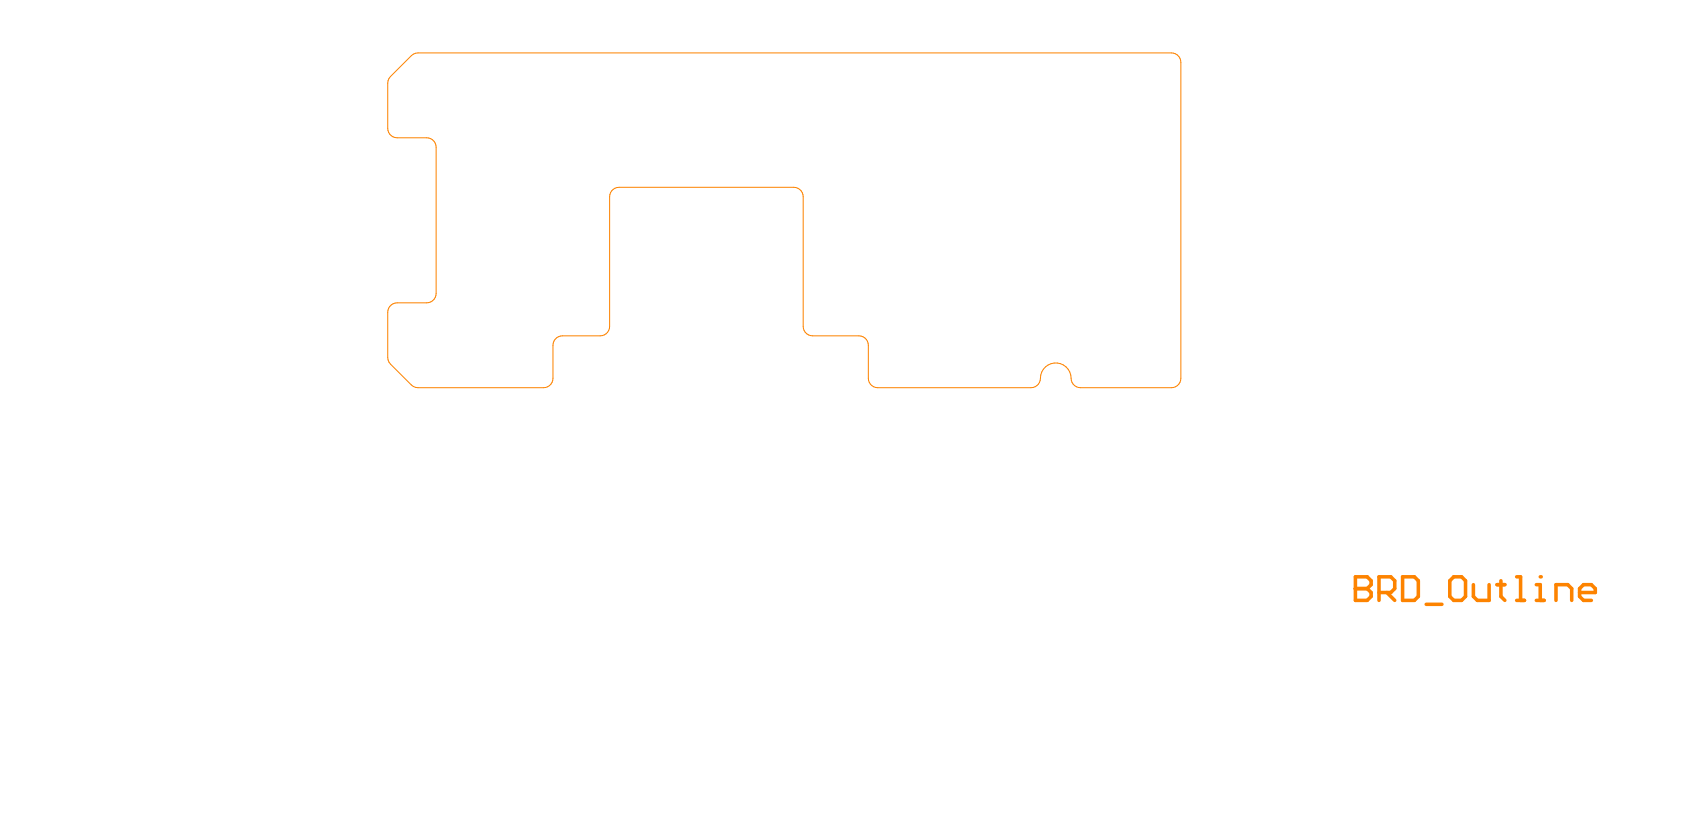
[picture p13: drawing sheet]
<svg xmlns="http://www.w3.org/2000/svg" width="237mm" height="117mm" viewBox="0 0 237 117" stroke-linecap="round" stroke-linejoin="round" font-family="sans-serif">
<path d="M55.1 10.8l2.9-2.9 .6-.4h.4h106.3a1.33 1.33 0 0 1 1.3 1.3v44.5a1.33 1.33 0 0 1-1.3 1.4h-12.9a1.33 1.33 0 0 1-1.3-1.4 2.19 2.19 0 0 0-2.3-2.1 2.19 2.19 0 0 0-2.1 2.4 1.33 1.33 0 0 1-1.3 1.1h-21.6a1.33 1.33 0 0 1-1.3-1.4v-4.6a1.33 1.33 0 0 0-1.3-1.3h-6.6a1.33 1.33 0 0 1-1.3-1.4v-18.3a1.33 1.33 0 0 0-1.3-1.3h-24.7a1.33 1.33 0 0 0-1.3 1.3v18.3a1.33 1.33 0 0 1-1.3 1.4h-5.4a1.33 1.33 0 0 0-1.3 1.3v4.6a1.33 1.33 0 0 1-1.3 1.4h-17.7l-.7-.2-3.2-3.1-.4-.6v-6.8a1.33 1.33 0 0 1 1.3-1.3h4.2a1.33 1.33 0 0 0 1.3-1.3v-20.6a1.33 1.33 0 0 0-1.3-1.4h-4.2a1.33 1.33 0 0 1-1.3-1.3v-6.4l.2-.6z" fill="none" stroke="#fd8300" stroke-width=".14"/>
<path d="M191.2 81.3v3.4h1.7l.5-.6v-.5l-.5-.6h-1.7" fill="none" stroke="#fd8300" stroke-width=".5"/>
<circle cx="191.2" cy="83" r=".25" fill="#fd8300"/>
<g fill="none" stroke="#fd8300" stroke-width=".5">
<path d="M191.2 81.3h1.7l.5 .6v.6l-.5 .5h-1.7M194.5 83.6h1.7l.6-.6v-1.1l-.6-.6h-1.7v3.4M195.6 83.6l1.2 1.1M197.9 81.3h1.6l.6 .6v2.2l-.6 .6h-1.6zM201.2 85.2h2.2M204.5 81.9l.6-.6h1.1l.5 .6v2.2l-.5 .6h-1.1l-.6-.6zM207.8 82.5v1.6l.6 .6h1.7v-2.2M211.2 82.5h1.1M211.7 81.9v2.2l.6 .6M214 81.3h.5v3.4M214 84.7h1.1M216.7 84.7h1.1"/>
<path d="M216.7 82.5h.6v2.2"/>
</g>
<circle cx="217.3" cy="81.3" r=".25" fill="#fd8300"/>
<path d="M219.5 84.7v-2.2h1.7l.5 .5v1.7M222.8 83.6h2.2v-.6l-.5-.5h-1.1l-.6 .5v1.1l.6 .6h1.1" fill="none" stroke="#fd8300" stroke-width=".5"/>
</svg>
